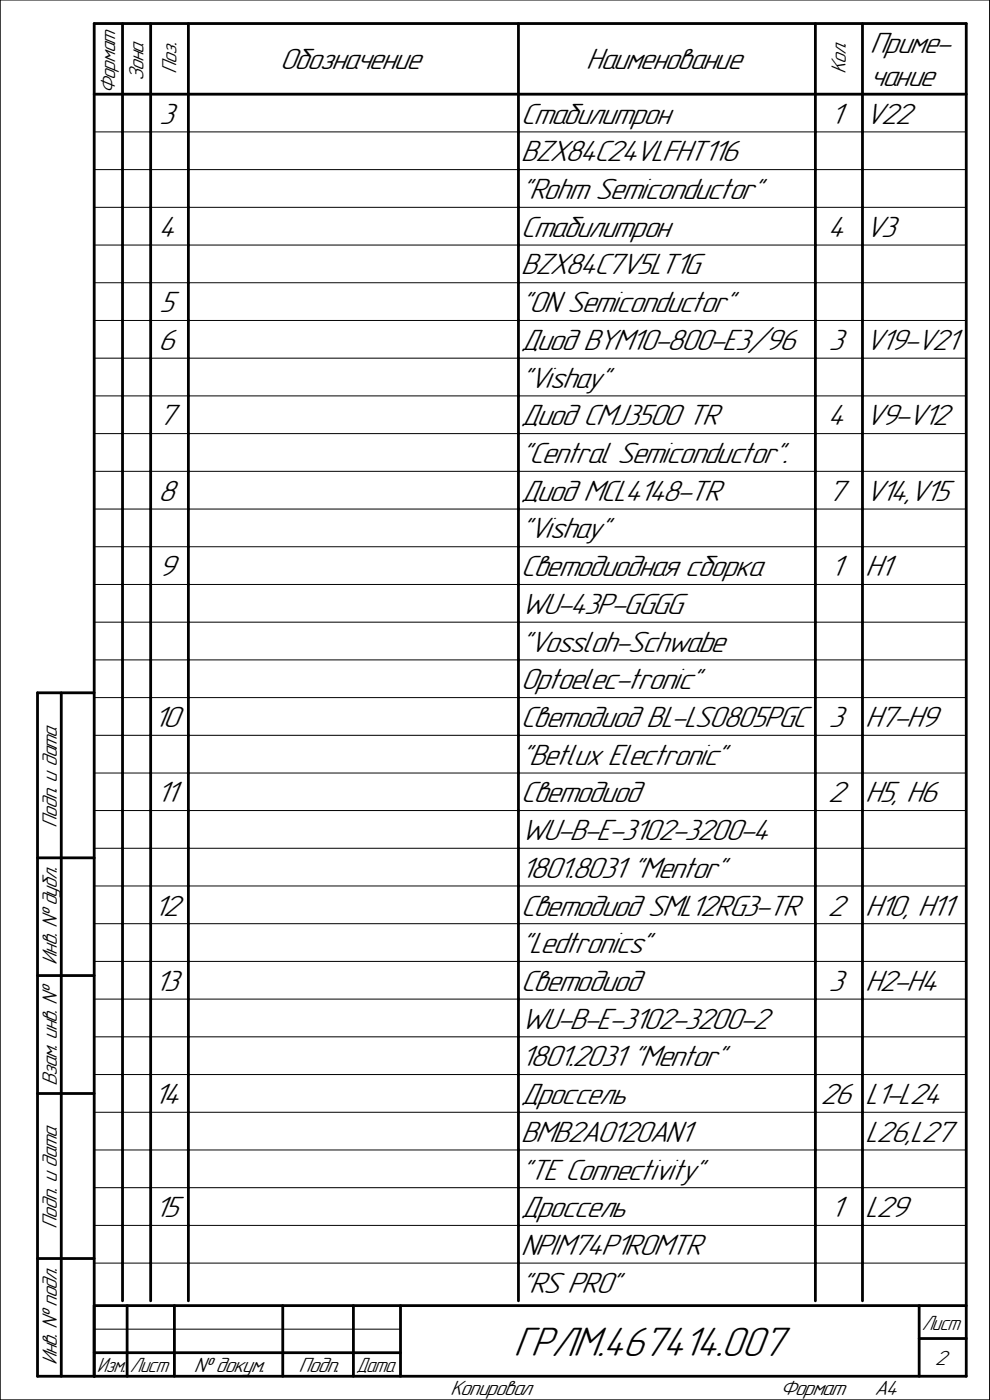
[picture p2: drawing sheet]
<svg xmlns="http://www.w3.org/2000/svg" width="210mm" height="297mm" viewBox="0 0 210 297" stroke-linecap="round" stroke-linejoin="round" font-family="sans-serif">
<defs><g id="words">
<text font-size="9.3" x="108.9" y="287.6">ГРЛМ.467414.007</text>
<g font-size="6.7">
<text x="184.5" y="11.2">Приме-</text>
<text x="59.4" y="14.7">Обозначение</text>
<text x="124.3" y="14.7">Наименование</text>
<text x="184.5" y="18.2">чание</text>
<text x="33.8" y="26.2">3</text>
<text x="110.5" y="26.2">Стабилитрон</text>
<text x="176.1" y="26.2">1</text>
<text x="183.5" y="26.2">V22</text>
<text x="110.5" y="34.2">BZX84C24VLFHT116</text>
<text x="110.5" y="42.2">&quot;Rohm Semiconductor&quot;</text>
<text x="33.6" y="50.2">4</text>
<text x="110.5" y="50.2">Стабилитрон</text>
<text x="175.5" y="50.2">4 V3</text>
<text x="110.5" y="58.2">BZX84C7V5LT1G</text>
<text x="33.8" y="66.2">5</text>
<text x="110.5" y="66.2">&quot;ON Semiconductor&quot;</text>
<text x="33.6" y="74.2">6</text>
<text x="110.5" y="74.2">Диод BYM10-800-E3/96</text>
<text x="175.8" y="74.2">3</text>
<text x="183.5" y="74.2">V19-V21</text>
<text x="110.5" y="82.2">&quot;Vishay&quot;</text>
<text x="33.6" y="90.2">7</text>
<text x="110.5" y="90.2">Диод CMJ3500 TR</text>
<text x="175.5" y="90.2">4 V9-V12</text>
<text x="110.5" y="98.2">&quot;Central Semiconductor&quot;.</text>
<text x="33.6" y="106.2">8</text>
<text x="110.5" y="106.2">Диод MCL4148-TR</text>
<text x="175.5" y="106.2">7 V14,V15</text>
<text x="110.5" y="114.2">&quot;Vishay&quot;</text>
<text x="33.6" y="122.2">9</text>
<text x="110.5" y="122.2">Светодиодная сборка</text>
<text x="176.1" y="122.2">1</text>
<text x="183.5" y="122.2">H1</text>
<text x="110.5" y="130.2">WU-43P-GGGG</text>
<text x="110.5" y="138.2">&quot;Vossloh-Schwabe</text>
<text x="110.5" y="146.2">Optoelec-tronic&quot;</text>
<text x="32.6" y="154.2">10</text>
<text x="110.5" y="154.2">Светодиод BL-LS0805PGC</text>
<text x="175.8" y="154.2">3</text>
<text x="183.5" y="154.2">H7-H9</text>
<text x="110.5" y="162.2">&quot;Betlux Electronic&quot;</text>
<text x="33.1" y="170.2">11</text>
<text x="110.5" y="170.2">Светодиод</text>
<text x="175.6" y="170.2">2 H5, H6</text>
<text x="110.5" y="178.2">WU-B-E-3102-3200-4</text>
<text x="110.5" y="186.2">1801.8031 &quot;Mentor&quot;</text>
<text x="32.6" y="194.2">12</text>
<text x="110.5" y="194.2">Светодиод SML12RG3-TR</text>
<text x="175.5" y="194.2">2 H10, H11</text>
<text x="110.5" y="202.2">&quot;Ledtronics&quot;</text>
<text x="32.8" y="210.2">13</text>
<text x="110.5" y="210.2">Светодиод</text>
<text x="175.8" y="210.2">3</text>
<text x="183.5" y="210.2">H2-H4</text>
<text x="110.5" y="218.2">WU-B-E-3102-3200-2</text>
<text x="110.5" y="226.2">1801.2031 &quot;Mentor&quot;</text>
<text x="32.6" y="234.2">14</text>
<text x="110.5" y="234.2">Дроссель</text>
<text x="174" y="234.2">26 L1-L24</text>
<text x="110.5" y="242.2">BMB2A0120AN1</text>
<text x="183.5" y="242.2">L26,L27</text>
<text x="110.5" y="250.2">&quot;TE Connectivity&quot;</text>
<text x="32.8" y="258.2">15</text>
<text x="110.5" y="258.2">Дроссель</text>
<text x="176.1" y="258.2">1</text>
<text x="183.5" y="258.2">L29</text>
<text x="110.5" y="266.2">NPIM74P1R0MTR</text>
<text x="110.5" y="274.2">&quot;RS PRO&quot;</text>
</g>
<g font-size="4.7">
<text x="30.4" y="17.2" transform="rotate(-90 30.4 17.2)">Зона</text>
<text x="37.4" y="15.6" transform="rotate(-90 37.4 15.6)">Поз.</text>
<text x="179.4" y="15.7" transform="rotate(-90 179.4 15.7)">Кол.</text>
<text x="24.4" y="20" transform="rotate(-90 24.4 20)">Формат</text>
<text x="12.1" y="175.6" transform="rotate(-90 12.1 175.6)">Подп. и дата</text>
<text x="12.1" y="204.7" transform="rotate(-90 12.1 204.7)">Инв. № дубл.</text>
<text x="12.1" y="230.4" transform="rotate(-90 12.1 230.4)">Взам. инв. №</text>
<text x="12.1" y="260.6" transform="rotate(-90 12.1 260.6)">Подп. и дата</text>
<text x="195.6" y="282.1">Лист</text>
<text x="12.1" y="289.7" transform="rotate(-90 12.1 289.7)">Инв. № подл.</text>
<text x="20.6" y="291">Изм. Лист</text>
<text x="41.1" y="291">№ докум.</text>
<text x="63.4" y="291">Подп.</text>
<text x="75.6" y="291">Дата</text>
<text x="198.3" y="289.6">2</text>
<text x="95.5" y="296">Копировал</text>
<text x="165.5" y="296">Формат</text>
<text x="185.5" y="296">A4</text>
</g>
</g></defs>
<g fill="none" stroke="#000" stroke-width=".21">
<path d="M-.1 0h210.2M0 0v297M210 0v297M20 28h185M20 36h185M20 44h185M20 52h185M20 60h185M20 68h185M20 76h185M20 84h185M20 92h185"/>
<path d="M20 100h185M20 108h185M20 116h185M20 124h185M20 132h185M20 140h185M20 148h185M20 156h185M20 164h185M20 172h185M20 180h185M20 188h185"/>
<path d="M20 196h185M20 204h185M20 212h185M20 220h185M20 228h185M20 236h185M20 244h185M20 252h185M20 260h185M20 268h185M-.1 297h210.2M20 282h65"/>
</g>
<g fill="none" stroke="#000" stroke-width=".59">
<path d="M20 20h185M26 5v271M32 5v271M40 5v271M110 5v271M173 5v271M183 5v271M13 147v145M20 147h-12v145h197v-287h-185v287M8 182h12M8 207h12M8 232h12"/>
<path d="M8 267h12M20 277h185M27 277v15M37 277v15M60 277v15M75 277v15M85 277v15M195 277v15M20 287h65M195 284h10"/>
</g>
<use href="#words"/>
</svg>
